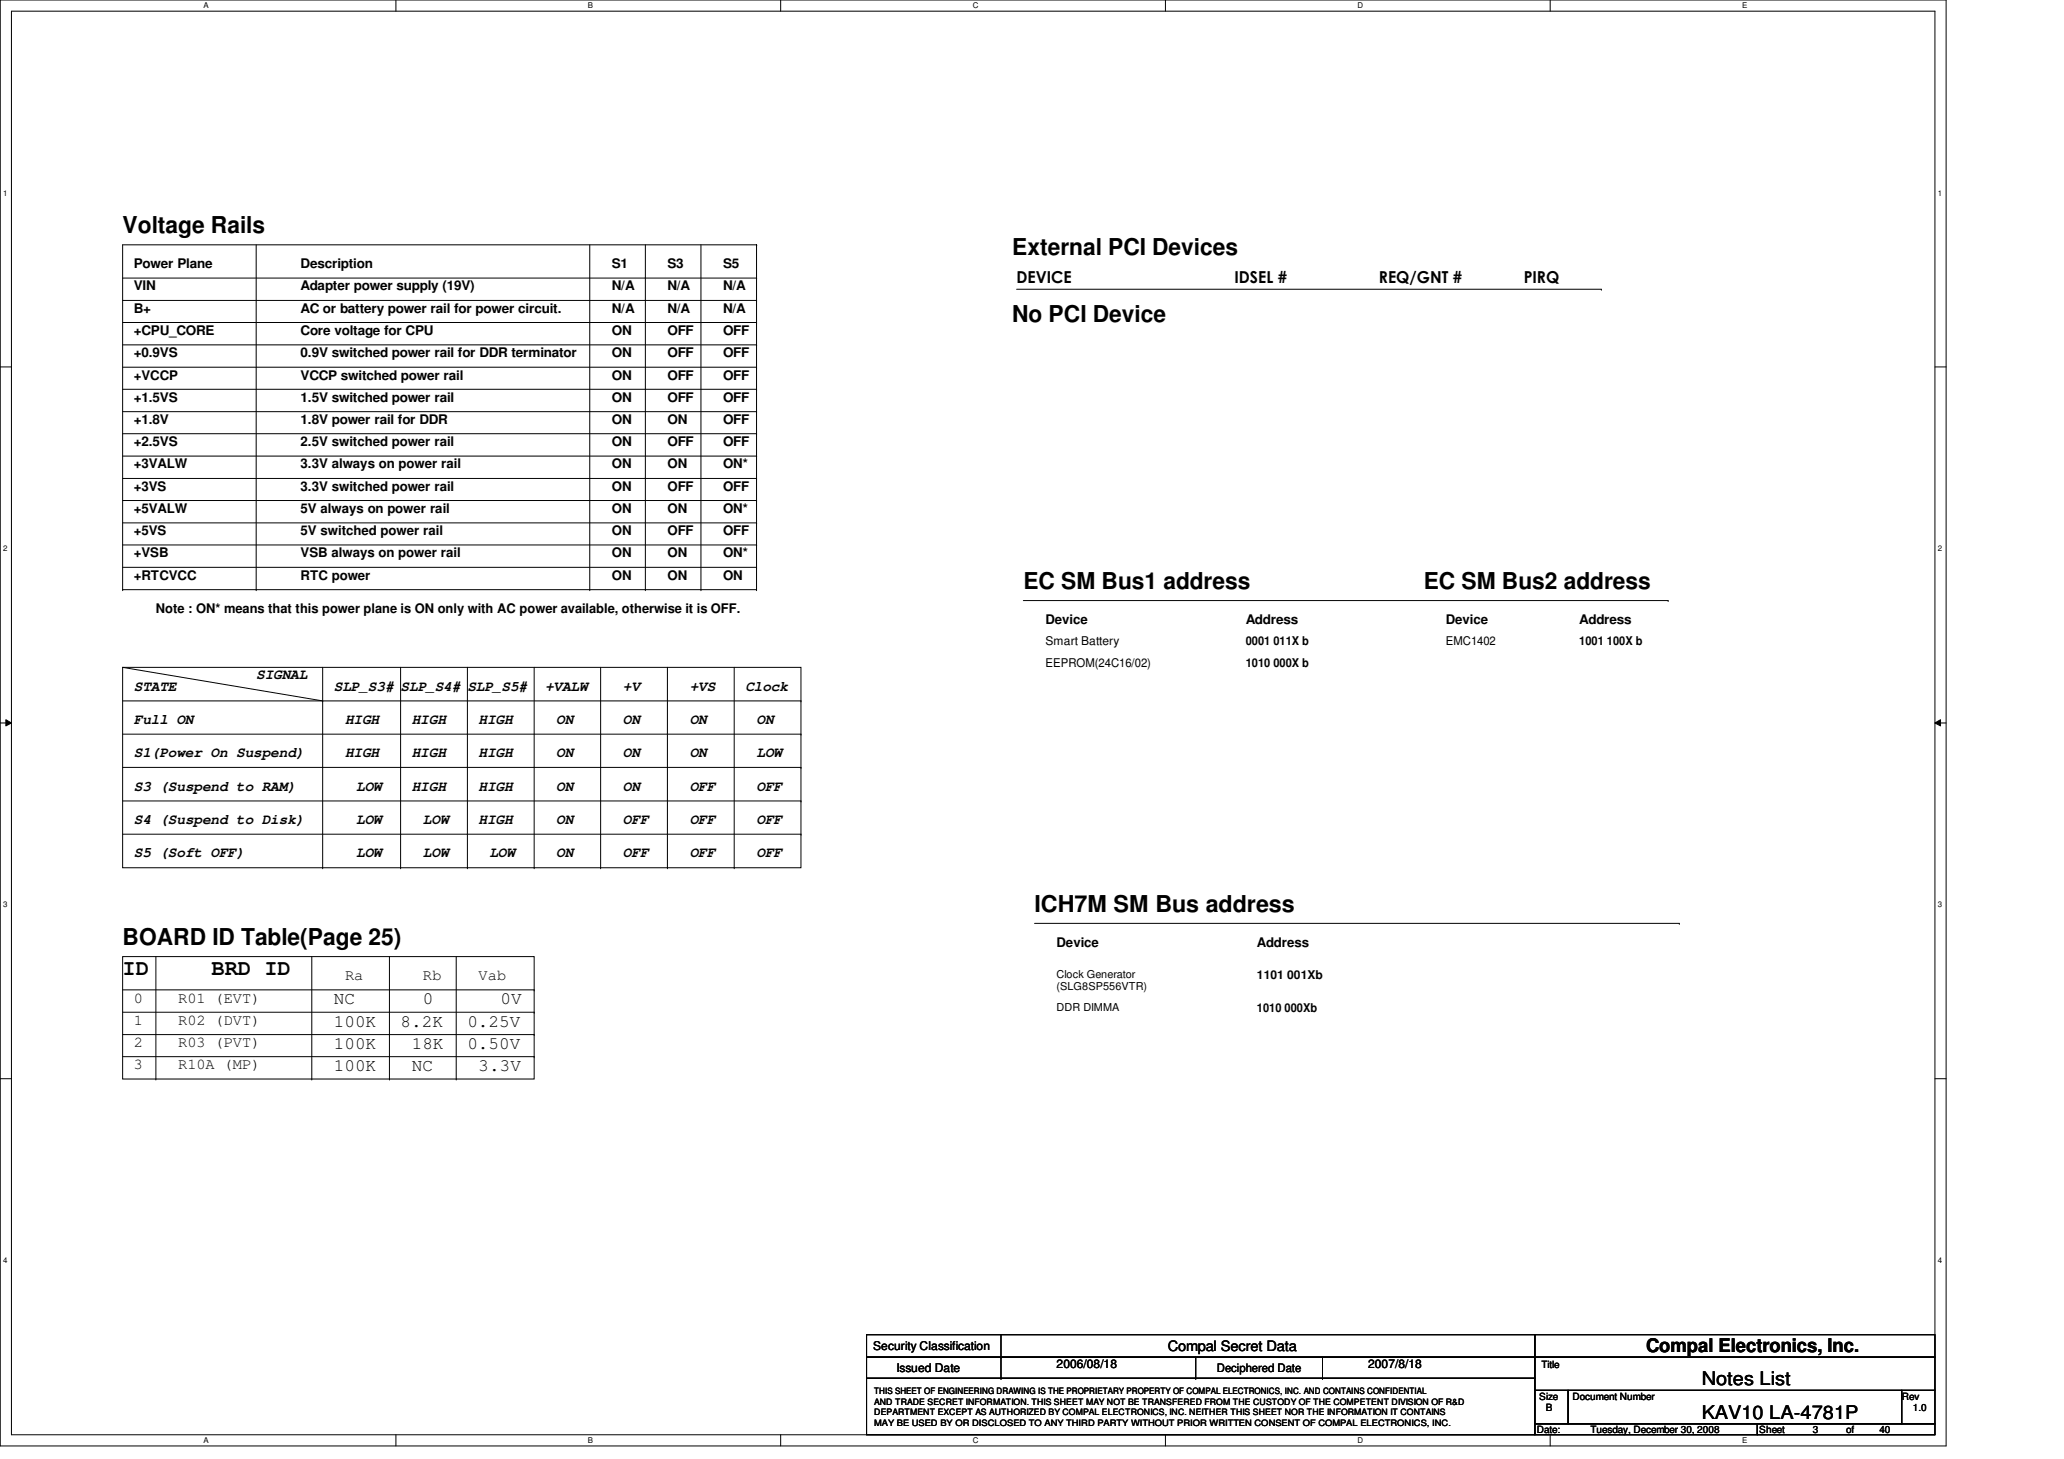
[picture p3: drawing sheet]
<svg xmlns="http://www.w3.org/2000/svg" width="297mm" height="210mm" viewBox="0 0 297 210" stroke-linecap="round" stroke-linejoin="round" font-family="sans-serif">
<defs><g id="words">
<g font-size="3.3">
<text x="17.6" y="33.5">Voltage Rails</text>
<text x="145.7" y="36.7">External PCI Devices</text>
<text x="145.7" y="46.4">No PCI Device</text>
<text x="147.3" y="84.8">EC SM Bus1 address</text>
<text x="204.9" y="84.8">EC SM Bus2 address</text>
<text x="148.9" y="131.1">ICH7M SM Bus address</text>
<text x="17.6" y="136">BOARD ID Table(Page 25)</text>
</g>
<g font-size="3.2">
<text x="17.6" y="140.3">ID</text>
<text x="30.4" y="140.3">BRD ID</text>
</g>
<g font-size="2.7">
<text x="236.9" y="194.6">Compal Electronics, Inc.</text>
<text x="244.9" y="199.3">Notes List</text>
<text x="244.9" y="204.1">KAV10 LA-4781P</text>
</g>
<g font-size="2.5">
<text x="48" y="144.5">NC</text>
<text x="48" y="147.7">100K</text>
<text x="57.7" y="147.7">8.2K</text>
<text x="60.9" y="144.5">0</text>
<text x="67.3" y="147.7">0.25V</text>
<text x="72" y="144.5">0V</text>
<text x="48" y="150.9">100K</text>
<text x="48" y="154.1">100K</text>
<text x="59.3" y="150.9">18K</text>
<text x="59.3" y="154.1">NC</text>
<text x="67.3" y="150.9">0.50V</text>
<text x="68.9" y="154.1">3.3V</text>
</g>
<g font-size="2.4">
<text x="146.3" y="40.7">DEVICE</text>
<text x="177.7" y="40.7">IDSEL #</text>
<text x="198.5" y="40.7">REQ/GNT #</text>
<text x="219.3" y="40.7">PIRQ</text>
</g>
<g font-size="2.2">
<text x="49.7" y="141.1">Ra</text>
<text x="60.9" y="141.1">Rb</text>
<text x="68.9" y="141.1">Vab</text>
<text x="19.3" y="144.2">0</text>
<text x="19.3" y="147.4">1</text>
<text x="25.7" y="144.2">R01 (EVT)</text>
<text x="25.7" y="147.4">R02 (DVT)</text>
<text x="19.3" y="150.7">2</text>
<text x="19.3" y="153.8">3</text>
<text x="25.7" y="150.7">R03 (PVT)</text>
<text x="25.7" y="153.8">R10A (MP)</text>
</g>
<g font-size="2.1">
<text x="19.3" y="99.4">STATE</text>
<text x="36.9" y="97.7">SIGNAL</text>
<text x="48" y="99.4">SLP_S3#</text>
<text x="57.7" y="99.4">SLP_S4#</text>
<text x="67.3" y="99.4">SLP_S5#</text>
<text x="78.4" y="99.4">+VALW</text>
<text x="89.7" y="99.4">+V</text>
<text x="99.3" y="99.4">+VS</text>
<text x="107.3" y="99.4">Clock</text>
<text x="19.3" y="104.1">Full ON</text>
<text x="49.7" y="104.1">HIGH</text>
<text x="59.3" y="104.1">HIGH</text>
<text x="68.9" y="104.1">HIGH</text>
<text x="80" y="104.1">ON</text>
<text x="89.7" y="104.1">ON</text>
<text x="99.3" y="104.1">ON</text>
<text x="108.9" y="104.1">ON</text>
<text x="19.3" y="109">S1(Power On Suspend)</text>
<text x="19.3" y="113.7">S3 (Suspend to RAM)</text>
<text x="49.7" y="109">HIGH</text>
<text x="51.3" y="113.7">LOW</text>
<text x="59.3" y="109">HIGH</text>
<text x="59.3" y="113.7">HIGH</text>
<text x="68.9" y="109">HIGH</text>
<text x="68.9" y="113.7">HIGH</text>
<text x="80" y="113.7">ON</text>
<text x="80" y="109">ON</text>
<text x="89.7" y="113.7">ON</text>
<text x="89.7" y="109">ON</text>
<text x="99.3" y="113.7">OFF</text>
<text x="99.3" y="109">ON</text>
<text x="108.9" y="109">LOW</text>
<text x="108.9" y="113.7">OFF</text>
<text x="19.3" y="118.6">S4 (Suspend to Disk)</text>
<text x="51.3" y="118.6">LOW</text>
<text x="60.9" y="118.6">LOW</text>
<text x="68.9" y="118.6">HIGH</text>
<text x="80" y="118.6">ON</text>
<text x="89.7" y="118.6">OFF</text>
<text x="99.3" y="118.6">OFF</text>
<text x="108.9" y="118.6">OFF</text>
<text x="19.3" y="123.4">S5 (Soft OFF)</text>
<text x="51.3" y="123.4">LOW</text>
<text x="60.9" y="123.4">LOW</text>
<text x="70.4" y="123.4">LOW</text>
<text x="80" y="123.4">ON</text>
<text x="89.7" y="123.4">OFF</text>
<text x="99.3" y="123.4">OFF</text>
<text x="108.9" y="123.4">OFF</text>
<text x="168.1" y="194.4">Compal Secret Data</text>
</g>
<g font-size="1.9">
<text x="19.3" y="41.8">VIN</text>
<text x="19.3" y="38.6">Power Plane</text>
<text x="43.3" y="41.8">Adapter power supply (19V)</text>
<text x="43.3" y="38.6">Description</text>
<text x="88" y="38.6">S1</text>
<text x="88" y="41.8">N/A</text>
<text x="96.1" y="38.6">S3</text>
<text x="96.1" y="41.8">N/A</text>
<text x="104.1" y="38.6">S5</text>
<text x="104.1" y="41.8">N/A</text>
<text x="19.3" y="45">B+</text>
<text x="43.3" y="45">AC or battery power rail for power circuit.</text>
<text x="88" y="45">N/A</text>
<text x="96.1" y="45">N/A</text>
<text x="104.1" y="45">N/A</text>
<text x="19.3" y="48.2">+CPU_CORE</text>
<text x="19.3" y="51.4">+0.9VS</text>
<text x="43.3" y="51.4">0.9V switched power rail for DDR terminator</text>
<text x="43.3" y="48.2">Core voltage for CPU</text>
<text x="88" y="51.4">ON</text>
<text x="88" y="48.2">ON</text>
<text x="96.1" y="51.4">OFF</text>
<text x="96.1" y="48.2">OFF</text>
<text x="104.1" y="48.2">OFF</text>
<text x="104.1" y="51.4">OFF</text>
<text x="19.3" y="57.8">+1.5VS</text>
<text x="19.3" y="54.6">+VCCP</text>
<text x="43.3" y="57.8">1.5V switched power rail</text>
<text x="43.3" y="54.6">VCCP switched power rail</text>
<text x="88" y="57.8">ON</text>
<text x="88" y="54.6">ON</text>
<text x="96.1" y="57.8">OFF</text>
<text x="96.1" y="54.6">OFF</text>
<text x="104.1" y="57.8">OFF</text>
<text x="104.1" y="54.6">OFF</text>
<text x="19.3" y="64.2">+2.5VS</text>
<text x="19.3" y="61">+1.8V</text>
<text x="43.3" y="61">1.8V power rail for DDR</text>
<text x="43.3" y="64.2">2.5V switched power rail</text>
<text x="88" y="61">ON</text>
<text x="88" y="64.2">ON</text>
<text x="96.1" y="64.2">OFF</text>
<text x="96.1" y="61">ON</text>
<text x="104.1" y="61">OFF</text>
<text x="104.1" y="64.2">OFF</text>
<text x="19.3" y="67.4">+3VALW</text>
<text x="19.3" y="70.6">+3VS</text>
<text x="43.3" y="67.4">3.3V always on power rail</text>
<text x="43.3" y="70.6">3.3V switched power rail</text>
<text x="88" y="70.6">ON</text>
<text x="88" y="67.4">ON</text>
<text x="96.1" y="70.6">OFF</text>
<text x="96.1" y="67.4">ON</text>
<text x="104.1" y="70.6">OFF</text>
<text x="104.1" y="67.4">ON*</text>
<text x="19.3" y="77">+5VS</text>
<text x="19.3" y="73.8">+5VALW</text>
<text x="43.3" y="77">5V switched power rail</text>
<text x="43.3" y="73.8">5V always on power rail</text>
<text x="88" y="73.8">ON</text>
<text x="88" y="77">ON</text>
<text x="96.1" y="77">OFF</text>
<text x="96.1" y="73.8">ON</text>
<text x="104.1" y="73.8">ON*</text>
<text x="104.1" y="77">OFF</text>
<text x="19.3" y="80.2">+VSB</text>
<text x="19.3" y="83.4">+RTCVCC</text>
<text x="43.3" y="80.2">VSB always on power rail</text>
<text x="43.3" y="83.4">RTC power</text>
<text x="88" y="80.2">ON</text>
<text x="88" y="83.4">ON</text>
<text x="96.1" y="80.2">ON</text>
<text x="96.1" y="83.4">ON</text>
<text x="104.1" y="83.4">ON</text>
<text x="104.1" y="80.2">ON*</text>
<text x="22.4" y="88.2">Note : ON* means that this power plane is ON only with AC power available, otherwise it is OFF.</text>
<text x="150.4" y="89.8">Device</text>
<text x="179.3" y="89.8">Address</text>
<text x="208.1" y="89.8">Device</text>
<text x="227.3" y="89.8">Address</text>
<text x="152.1" y="136.2">Device</text>
<text x="180.9" y="136.2">Address</text>
</g>
<g font-size="1.7">
<text x="150.4" y="92.8">Smart Battery</text>
<text x="179.3" y="92.8">0001 011X b</text>
<text x="208.1" y="92.8">EMC1402</text>
<text x="227.3" y="92.8">1001 100X b</text>
<text x="150.4" y="96">EEPROM(24C16/02)</text>
<text x="179.3" y="96">1010 000X b</text>
<text x="180.9" y="140.8">1101 001Xb</text>
<text x="180.9" y="145.6">1010 000Xb</text>
<text x="125.7" y="194.3">Security Classification</text>
<text x="129" y="197.3">Issued Date</text>
<text x="152.1" y="196.8">2006/08/18</text>
<text x="175.1" y="197.4">Deciphered Date</text>
<text x="196.9" y="196.8">2007/8/18</text>
</g>
<g font-size="1.6">
<text x="152.1" y="140.7">Clock Generator</text>
<text x="152.1" y="142.5">(SLG8SP556VTR)</text>
<text x="152.1" y="145.5">DDR DIMMA</text>
</g>
<g font-size="1.4">
<text x="221.8" y="196.8">Title</text>
<text x="221.5" y="201.4">Size</text>
<text x="222.5" y="203">B</text>
<text x="226.3" y="201.4">Document Number</text>
<text x="273.7" y="201.4">Rev</text>
<text x="275.3" y="203">1.0</text>
<text x="221.2" y="206.2">Date:</text>
<text x="228.9" y="206.2">Tuesday, December 30, 2008</text>
<text x="253.2" y="206.2">Sheet</text>
<text x="260.9" y="206.2">3</text>
<text x="265.7" y="206.2">of</text>
<text x="270.5" y="206.2">40</text>
</g>
<g font-size="1.3">
<text x="125.8" y="203.6">DEPARTMENT EXCEPT AS AUTHORIZED BY COMPAL ELECTRONICS, INC. NEITHER THIS SHEET NOR THE INFORMATION IT CONTAINS</text>
<text x="125.8" y="200.6">THIS SHEET OF ENGINEERING DRAWING IS THE PROPRIETARY PROPERTY OF COMPAL ELECTRONICS, INC. AND CONTAINS CONFIDENTIAL</text>
<text x="125.8" y="202.1">AND TRADE SECRET INFORMATION. THIS SHEET MAY NOT BE TRANSFERED FROM THE CUSTODY OF THE COMPETENT DIVISION OF R&amp;D</text>
<text x="125.8" y="205.1">MAY BE USED BY OR DISCLOSED TO ANY THIRD PARTY WITHOUT PRIOR WRITTEN CONSENT OF COMPAL ELECTRONICS, INC.</text>
</g>
<g font-size="1.1">
<text x="29.3" y="1.1">A</text>
<text x="84.6" y="1.1">B</text>
<text x="140" y="1.1">C</text>
<text x="195.4" y="1.1">D</text>
<text x="250.7" y="1.1">E</text>
<text x=".5" y="28.2">1</text>
<text x="278.9" y="28.2">1</text>
<text x=".5" y="79.3">2</text>
<text x="278.9" y="79.3">2</text>
<text x=".5" y="130.6">3</text>
<text x="278.9" y="130.6">3</text>
<text x=".5" y="181.7">4</text>
<text x="278.9" y="181.7">4</text>
<text x="29.3" y="207.6">A</text>
<text x="84.6" y="207.6">B</text>
<text x="140" y="207.6">C</text>
<text x="195.4" y="207.6">D</text>
<text x="250.7" y="207.6">E</text>
</g>
</g></defs>
<path d="M0 0h280.1v208h-280.1zM1.6 1.6h276.9v204.8h-276.9z" fill="none" stroke="#000" stroke-width=".14"/>
<g fill="#fff">
<path d="M29.3 .2h.7v1.2h-.7z"/>
<path d="M29.3 206.6h.7v1.2h-.7z"/>
</g>
<path d="M57 0v1.6M57 206.4v1.6" fill="none" stroke="#000" stroke-width=".14"/>
<g fill="#fff">
<path d="M84.6 .2h.7v1.2h-.7z"/>
<path d="M84.6 206.6h.7v1.2h-.7z"/>
</g>
<path d="M112.3 0v1.6M112.3 206.4v1.6" fill="none" stroke="#000" stroke-width=".14"/>
<g fill="#fff">
<path d="M140 .2h.8v1.2h-.8z"/>
<path d="M140 206.6h.8v1.2h-.8z"/>
</g>
<path d="M167.7 0v1.6M167.7 206.4v1.6" fill="none" stroke="#000" stroke-width=".14"/>
<g fill="#fff">
<path d="M195.4 .2h.7v1.2h-.7z"/>
<path d="M195.4 206.6h.7v1.2h-.7z"/>
</g>
<path d="M223.1 0v1.6M223.1 206.4v1.6" fill="none" stroke="#000" stroke-width=".14"/>
<g fill="#fff">
<path d="M250.7 .2h.8v1.2h-.8z"/>
<path d="M250.7 206.6h.8v1.2h-.8z"/>
<path d="M.5 27.2h.6v1.2h-.6z"/>
<path d="M278.9 27.2h.6v1.2h-.6z"/>
<path d="M.5 78.4h.6v1.1h-.6z"/>
<path d="M278.9 78.4h.6v1.1h-.6z"/>
</g>
<path d="M0 52.8h1.6M278.5 52.8h1.6" fill="none" stroke="#000" stroke-width=".14"/>
<g fill="#fff">
<path d="M.5 129.6h.6v1.2h-.6z"/>
<path d="M278.9 129.6h.6v1.2h-.6z"/>
</g>
<path d="M0 104h1.6M.8 103.5l.8 .5-.8 .4zM278.5 104l.8-.5v.9zM278.5 104h1.6" fill="none" stroke="#000" stroke-width=".14"/>
<path d="M.8 103.5l.8 .5-.8 .4zM278.5 104l.8-.5v.9z" fill="#000"/>
<g fill="#fff">
<path d="M.5 180.8h.6v1.1h-.6z"/>
<path d="M278.9 180.8h.6v1.1h-.6z"/>
</g>
<g fill="none" stroke="#000" stroke-width=".14">
<path d="M36.9 35.2v49.6M84.9 35.2v49.6M92.9 35.2v49.6M100.9 35.2v49.6M108.9 35.2h.1M108.9 35.2h-91.3v49.6M108.9 35.2v49.6M17.6 43.2h91.3M17.6 59.2h91.3M17.6 46.4h91.3M17.6 49.6h91.3M17.6 52.8h91.3"/>
<path d="M17.6 40h91.3M17.6 56h91.3M108.9 43.2h.1M108.9 59.2h.1M108.9 46.4h.1M108.9 49.6h.1M108.9 52.8h.1M108.9 40h.1M108.9 56h.1M146.3 41.6h84.2M230.5 41.6h.1M17.6 62.4h91.3"/>
<path d="M17.6 68.8h91.3M17.6 75.2h91.3M17.6 72h91.3M17.6 78.4h91.3M17.6 65.6h91.3M108.9 62.4h.1M108.9 68.8h.1M108.9 75.2h.1M108.9 72h.1M108.9 78.4h.1M108.9 65.6h.1M17.6 96h97.7v28.8h-97.7z"/>
<path d="M17.6 84.8h.1M17.6 96l28.8 4.8M17.6 81.6h91.3M17.6 84.8h91.3M36.9 84.8h.1M46.4 96v28.8M57.7 96v28.8M67.3 96v28.8M76.9 96v28.8M84.9 84.8h.1M86.4 96v28.8M92.9 84.8h.1"/>
<path d="M96.1 96v28.8M100.9 84.8h.1M105.7 96v28.8M108.9 81.6h.1M108.9 84.8h.1M147.3 86.4h92.8M240.1 86.4h.1M17.6 100.8h97.7M17.6 105.6h97.7M17.6 110.4h97.7M17.6 115.2h97.7M46.4 100.8h.1"/>
<path d="M115.3 100.8h.1M115.3 105.6h.1M115.3 110.4h.1M115.3 115.2h.1M17.6 137.6h59.3v17.6h-59.3zM17.6 120h97.7M22.4 137.6v17.6M44.9 137.6v17.6M46.4 124.8h.1M56 137.6v17.6M57.7 124.8h.1M65.7 137.6v17.6"/>
<path d="M67.3 124.8h.1M76.9 124.8h.1M86.4 124.8h.1M96.1 124.8h.1M105.7 124.8h.1M115.3 120h.1M148.9 132.8h92.8M241.7 132.8h.1M0 155.2h1.6M17.6 152h59.3M17.6 142.4h59.3M17.6 145.6h59.3"/>
<path d="M17.6 148.8h59.3M22.4 155.2h.1M44.9 155.2h.1M56 155.2h.1M65.7 155.2h.1M76.9 152h.1M76.9 142.4h.1M76.9 145.6h.1M76.9 148.8h.1M278.5 155.2h1.6M124.7 192h96.2v3.2h-96.2zM124.7 195.2h96.2v3.1h-96.2z"/>
<path d="M124.7 198.3h96.2v8.1h-96.2zM144.1 195.2h.1M144.1 198.3h.1M144.1 192v6.3M172.1 198.3h.1M172.1 195.2v3.1M190.3 198.3h.1M190.3 195.2v3.1M220.9 192h57.6v3.2h-57.6zM220.9 195.2h57.6v4.8h-57.6zM220.9 200h4.8v4.9h-4.8zM220.9 204.9h32v1.5h-32z"/>
<path d="M225.7 200h48v4.9h-48zM252.9 204.9h25.6v1.5h-25.6zM273.7 200h4.8v4.9h-4.8z"/>
</g>
<use href="#words"/>
</svg>
